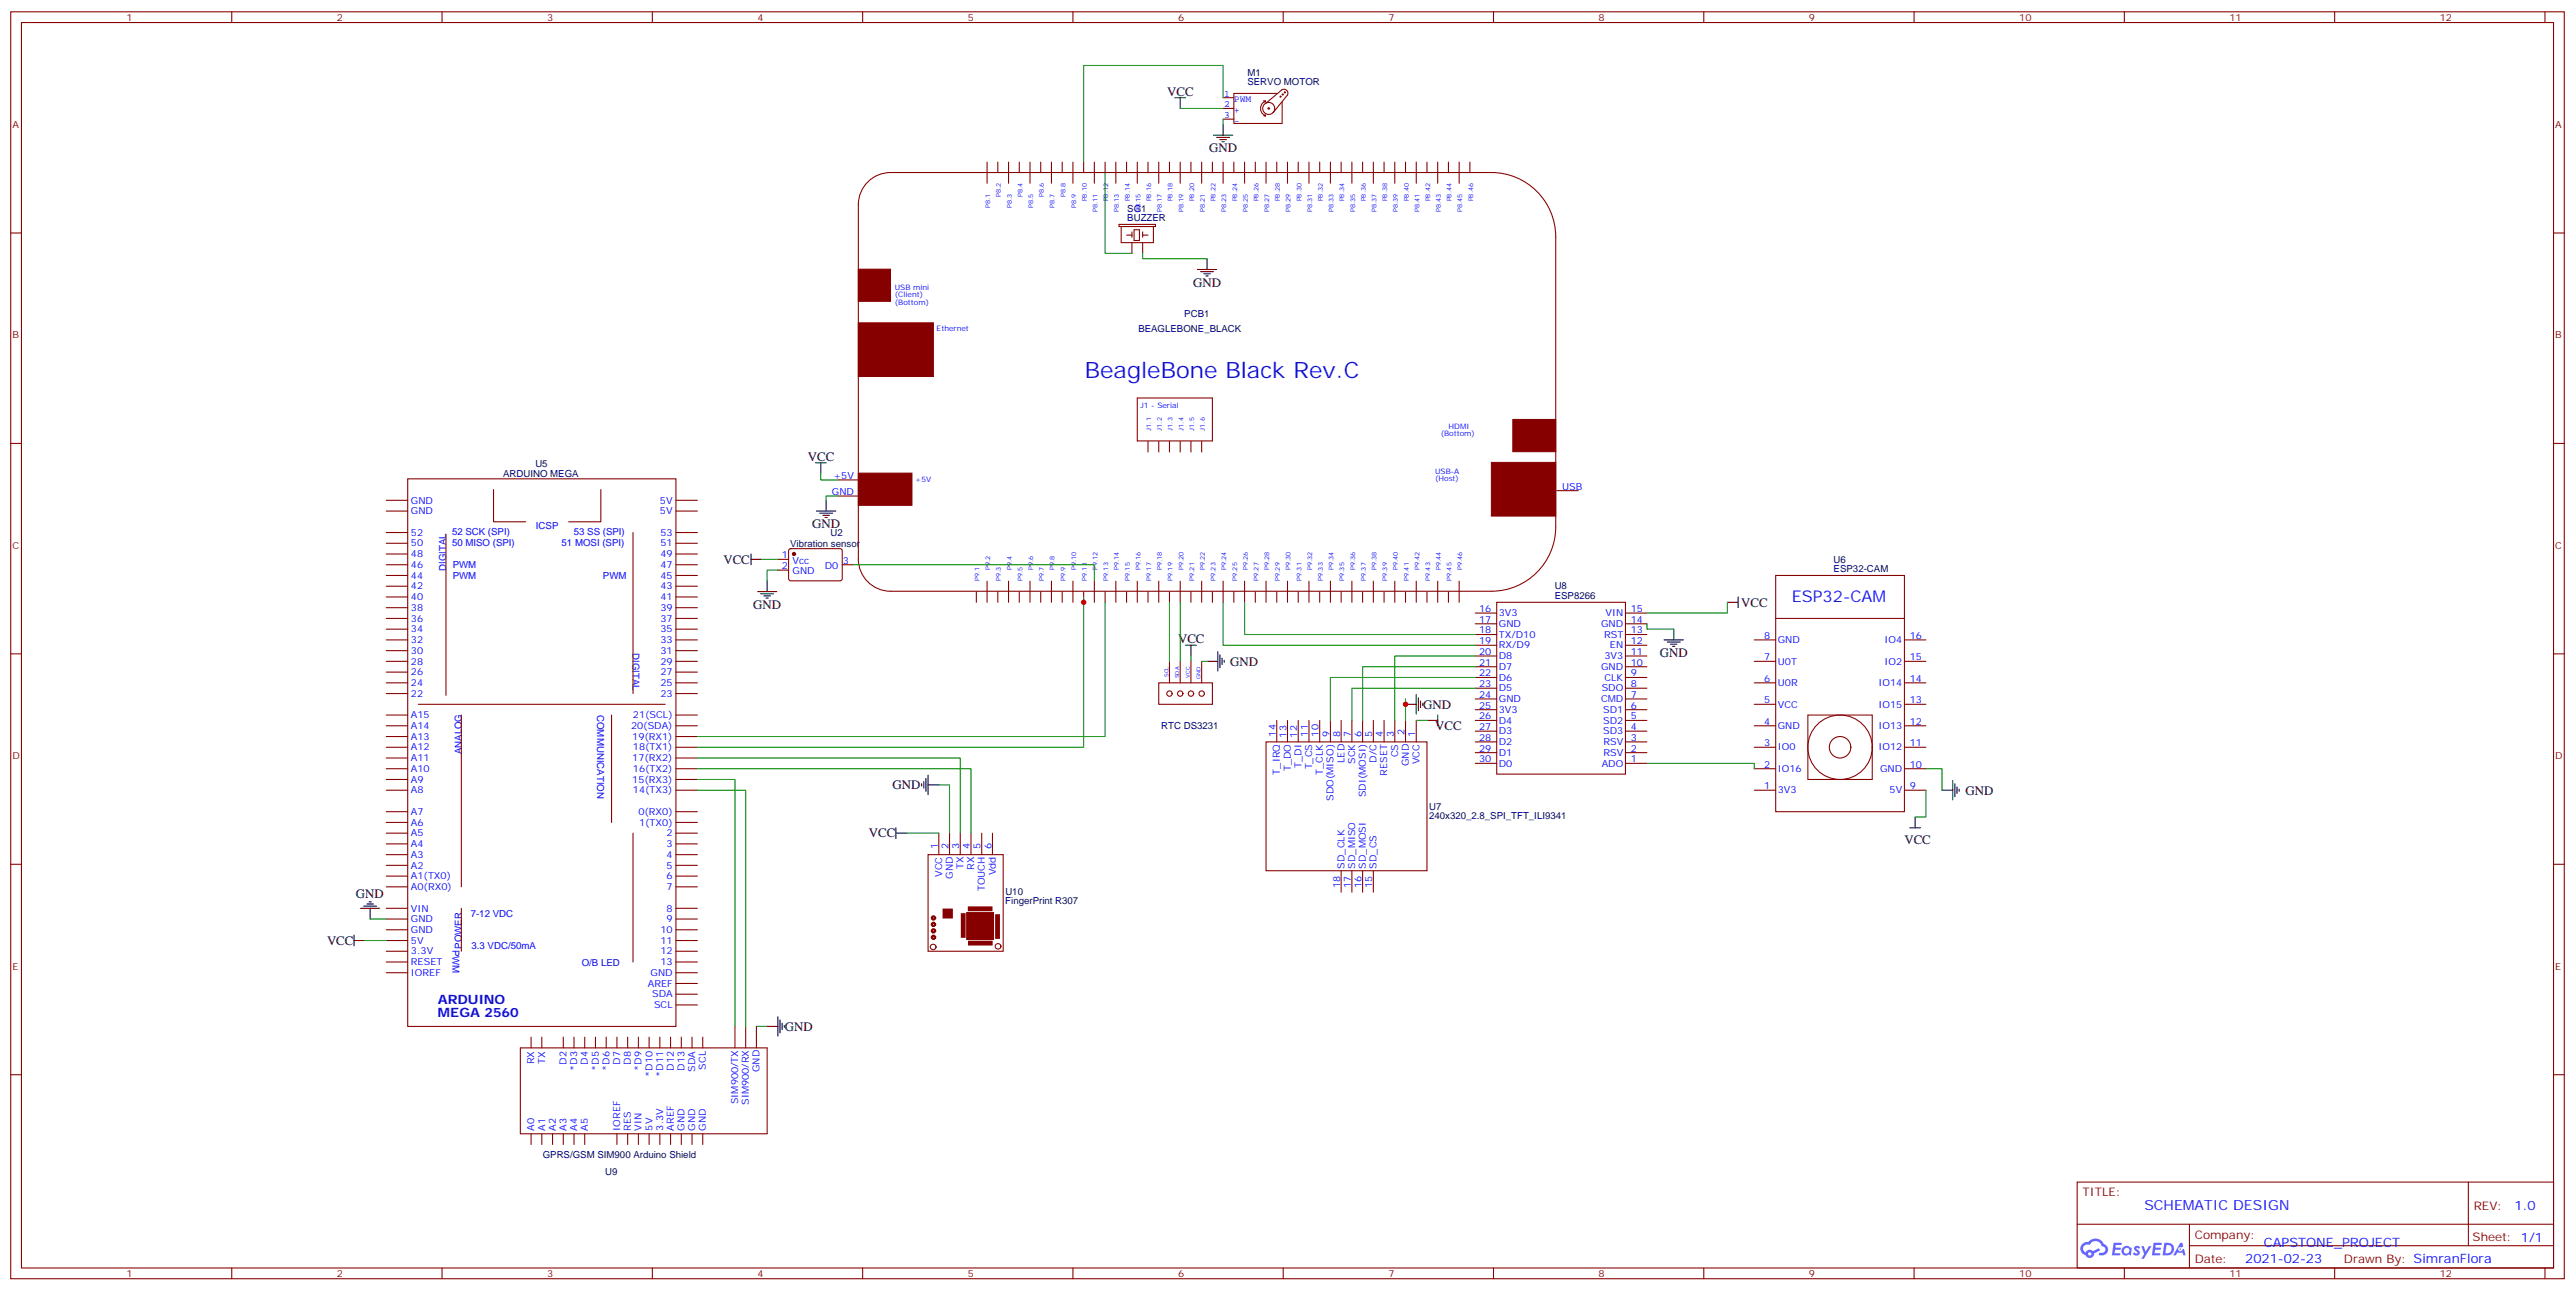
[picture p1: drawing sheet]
<svg xmlns="http://www.w3.org/2000/svg" width="847mm" height="424mm" viewBox="0 0 847 424" stroke-linecap="round" stroke-linejoin="round" font-family="sans-serif">
<defs><g id="words">
<text font-size="7.4" fill="#00f" x="356.7" y="124.2">BeagleBone Black Rev.C</text>
<text font-size="5.3" fill="#00f" x="589.1" y="197.8">ESP32-CAM</text>
<text font-size="4.6" fill="#00f" x="705.1" y="397.4">SCHEMATIC DESIGN</text>
<g font-size="4.2">
<text x="383.8" y="31.4">VCC</text>
<text x="397.6" y="50.1">GND</text>
<text x="392.3" y="94.2">GND</text>
<text x="265.6" y="151.3">VCC</text>
<text x="267.1" y="173.6">GND</text>
<text x="237.9" y="185.2">VCC</text>
<text x="247.6" y="200">GND</text>
<text x="572.5" y="199.3">VCC</text>
<text x="387.3" y="211.3">VCC</text>
<text x="545.7" y="215.9">GND</text>
<text x="404.5" y="218.7">GND</text>
<text x="468" y="232.8">GND</text>
<text x="471.9" y="239.9">VCC</text>
<text x="293.5" y="259.3">GND</text>
<text x="646.2" y="261.1">GND</text>
<text x="285.7" y="275.2">VCC</text>
<text x="626.2" y="277.3">VCC</text>
<text x="117" y="295.2">GND</text>
<text x="107.5" y="310.4">VCC</text>
<text x="258.1" y="338.7">GND</text>
</g>
<g font-size="4.2" fill="#00f">
<text x="144" y="329.8">ARDUINO</text>
<text x="144" y="334">MEGA 2560</text>
<text x="826.8" y="397.7">1.0</text>
<text x="744.4" y="409.6">CAPSTONE_PROJECT</text>
<text x="738.2" y="415">2021-02-23</text>
</g>
<g font-size="3.9" fill="#800">
<text x="684.7" y="393">TITLE:</text>
<text x="813.4" y="397.7">REV:</text>
<text x="721.6" y="407.2">Company:</text>
<text x="813" y="407.8">Sheet: 1/1</text>
<text x="721.6" y="414.9">Date:</text>
<text x="770.7" y="415">Drawn By: SimranFlora</text>
</g>
<g font-size="3.2" fill="#800">
<text x="41.6" y="6.9">1</text>
<text x="110.8" y="6.9">2</text>
<text x="179.9" y="6.9">3</text>
<text x="249.1" y="6.9">4</text>
<text x="318.2" y="6.9">5</text>
<text x="387.3" y="6.9">6</text>
<text x="456.5" y="6.9">7</text>
<text x="525.6" y="6.9">8</text>
<text x="594.8" y="6.9">9</text>
<text x="663.9" y="6.9">10</text>
<text x="733.1" y="6.9">11</text>
<text x="802.2" y="6.9">12</text>
<text x="4.1" y="42">A</text>
<text x="840.1" y="42">A</text>
<text x="4.1" y="111.1">B</text>
<text x="840.1" y="111.1">B</text>
<text x="4.1" y="180.3">C</text>
<text x="840.1" y="180.3">C</text>
<text x="4.1" y="249.4">D</text>
<text x="840.1" y="249.4">D</text>
<text x="4.1" y="318.6">E</text>
<text x="840.1" y="318.6">E</text>
<text x="41.6" y="419.6">1</text>
<text x="110.8" y="419.6">2</text>
<text x="179.9" y="419.6">3</text>
<text x="249.1" y="419.6">4</text>
<text x="318.2" y="419.6">5</text>
<text x="387.3" y="419.6">6</text>
<text x="456.5" y="419.6">7</text>
<text x="525.6" y="419.6">8</text>
<text x="594.8" y="419.6">9</text>
<text x="663.9" y="419.6">10</text>
<text x="733.1" y="419.6">11</text>
<text x="802.2" y="419.6">12</text>
</g>
<g font-size="3.2" fill="#000080">
<text x="410.2" y="27.9">SERVO MOTOR</text>
<text x="410.2" y="24.9">M1</text>
<text x="370.6" y="69.5">SG1</text>
<text x="370.6" y="72.7">BUZZER</text>
<text x="389.4" y="104.2">PCB1</text>
<text x="374.3" y="109.2">BEAGLEBONE_BLACK</text>
<text x="176" y="153.3">U5</text>
<text x="165.4" y="156.7">ARDUINO MEGA</text>
<text x="259.8" y="179.6">Vibration sensor</text>
<text x="273.1" y="176.1">U2</text>
<text x="602.9" y="184.9">U6</text>
<text x="602.9" y="188">ESP32-CAM</text>
<text x="511.2" y="196.8">ESP8266</text>
<text x="511.2" y="193.7">U8</text>
<text x="381.8" y="239.5">RTC DS3231</text>
<text x="469.9" y="269.2">240x320_2.8_SPI_TFT_ILI9341</text>
<text x="469.9" y="266">U7</text>
<text x="330.6" y="294">U10</text>
<text x="330.6" y="296.9">FingerPrint R307</text>
<text x="178.4" y="380.6">GPRS/GSM SIM900 Arduino Shield</text>
<text x="199" y="385.9">U9</text>
</g>
<g font-size="3.2" fill="#00f">
<text x="402.5" y="35.3">2</text>
<text x="402.5" y="31.8">1</text>
<text x="405.7" y="33.6">PWM</text>
<text x="402.5" y="38.8">3</text>
<text x="405.7" y="37.1">+</text>
<text x="405.7" y="40.7">-</text>
<text x="274" y="157.3">+5V</text>
<text x="513.6" y="160.9">USB</text>
<text x="135.1" y="165.5">GND</text>
<text x="217" y="165.5">5V</text>
<text x="273.5" y="162.6">GND</text>
<text x="135.1" y="169">GND</text>
<text x="176.2" y="173.8">ICSP</text>
<text x="217" y="169">5V</text>
<text x="135.1" y="176">52</text>
<text x="135.1" y="179.6">50</text>
<text x="148.6" y="175.7">52 SCK (SPI)</text>
<text x="148.6" y="179.3">50 MISO (SPI)</text>
<text x="184.7" y="179.3">51 MOSI (SPI)</text>
<text x="188.7" y="175.7">53 SS (SPI)</text>
<text x="217.2" y="176">53</text>
<text x="217.2" y="179.6">51</text>
<text x="135.1" y="183.1">48</text>
<text x="217.2" y="183.1">49</text>
<text x="257.1" y="183.4">1</text>
<text x="260.6" y="185.2">Vcc</text>
<text x="277.1" y="185.2">3</text>
<text x="135.1" y="190.1">44</text>
<text x="135.1" y="186.6">46</text>
<text x="146.8" y="187.5" transform="rotate(-90 146.8 187.5)">DIGITAL</text>
<text x="148.9" y="190.3">PWM</text>
<text x="148.9" y="186.8">PWM</text>
<text x="198.3" y="190.3">PWM</text>
<text x="217.2" y="190.1">45</text>
<text x="217.2" y="186.6">47</text>
<text x="257.1" y="187">2</text>
<text x="260.6" y="188.7">GND</text>
<text x="271.2" y="187">D0</text>
<text x="135.1" y="197.2">40</text>
<text x="135.1" y="193.7">42</text>
<text x="217.2" y="197.2">41</text>
<text x="217.2" y="193.7">43</text>
<text x="135.1" y="200.7">38</text>
<text x="217.2" y="200.7">39</text>
<text x="486.3" y="201.1">16</text>
<text x="492.8" y="202.5">3V3</text>
<text x="527.9" y="202.5">VIN</text>
<text x="536.2" y="201.1">15</text>
<text x="135.1" y="207.8">34</text>
<text x="135.1" y="204.3">36</text>
<text x="217.2" y="207.8">35</text>
<text x="217.2" y="204.3">37</text>
<text x="486.3" y="204.6">17</text>
<text x="486.3" y="208.1">18</text>
<text x="492.8" y="206">GND</text>
<text x="492.8" y="209.5">TX/D10</text>
<text x="526.5" y="206">GND</text>
<text x="527.4" y="209.5">RST</text>
<text x="536.2" y="208.1">13</text>
<text x="536.2" y="204.6">14</text>
<text x="580.1" y="209.9">8</text>
<text x="627.9" y="209.9">16</text>
<text x="135.1" y="214.8">30</text>
<text x="135.1" y="211.3">32</text>
<text x="208" y="214.6" transform="rotate(90 208 214.6)">DIGITAL</text>
<text x="217.2" y="214.8">31</text>
<text x="217.2" y="211.3">33</text>
<text x="486.3" y="211.7">19</text>
<text x="486.3" y="215.2">20</text>
<text x="492.8" y="213.1">RX/D9</text>
<text x="529.4" y="213.1">EN</text>
<text x="536.2" y="215.2">11</text>
<text x="536.2" y="211.7">12</text>
<text x="584.6" y="211.3">GND</text>
<text x="619.6" y="211.3">IO4</text>
<text x="135.1" y="221.9">26</text>
<text x="135.1" y="218.4">28</text>
<text x="217.2" y="221.9">27</text>
<text x="217.2" y="218.4">29</text>
<text x="486.3" y="218.7">21</text>
<text x="492.8" y="216.6">D8</text>
<text x="492.8" y="220.1">D7</text>
<text x="526.5" y="220.1">GND</text>
<text x="527.6" y="216.6">3V3</text>
<text x="536.2" y="218.7">10</text>
<text x="580.1" y="217">7</text>
<text x="584.6" y="218.4">U0T</text>
<text x="619.6" y="218.4">IO2</text>
<text x="627.9" y="217">15</text>
<text x="135.1" y="225.4">24</text>
<text x="217.2" y="225.4">25</text>
<text x="486.3" y="222.2">22</text>
<text x="486.3" y="225.8">23</text>
<text x="492.8" y="223.7">D6</text>
<text x="492.8" y="227.2">D5</text>
<text x="526.6" y="227.2">SDO</text>
<text x="527.6" y="223.7">CLK</text>
<text x="536.2" y="225.8">8</text>
<text x="536.2" y="222.2">9</text>
<text x="580.1" y="224">6</text>
<text x="584.6" y="225.4">U0R</text>
<text x="617.6" y="225.4">IO14</text>
<text x="627.9" y="224">14</text>
<text x="135.1" y="229">22</text>
<text x="217.2" y="229">23</text>
<text x="486.3" y="229.3">24</text>
<text x="486.3" y="232.8">25</text>
<text x="492.8" y="230.7">GND</text>
<text x="526.4" y="230.7">CMD</text>
<text x="536.2" y="232.8">6</text>
<text x="536.2" y="229.3">7</text>
<text x="580.1" y="231.1">5</text>
<text x="584.6" y="232.5">VCC</text>
<text x="617.6" y="232.5">IO15</text>
<text x="627.9" y="231.1">13</text>
<text x="135.1" y="239.5">A14</text>
<text x="135.1" y="236">A15</text>
<text x="196.4" y="234.9" transform="rotate(90 196.4 234.9)">COMMUNICATION</text>
<text x="207.5" y="239.5">20(SDA)</text>
<text x="208.1" y="236">21(SCL)</text>
<text x="486.3" y="236.4">26</text>
<text x="486.3" y="239.9">27</text>
<text x="492.8" y="234.2">3V3</text>
<text x="492.8" y="237.8">D4</text>
<text x="527.1" y="237.8">SD2</text>
<text x="527.1" y="234.2">SD1</text>
<text x="536.2" y="239.9">4</text>
<text x="536.2" y="236.4">5</text>
<text x="580.1" y="238.1">4</text>
<text x="584.6" y="239.5">GND</text>
<text x="617.6" y="239.5">IO13</text>
<text x="627.9" y="238.1">12</text>
<text x="135.1" y="243.1">A13</text>
<text x="207.9" y="243.1">19(RX1)</text>
<text x="419.5" y="242" transform="rotate(-90 419.5 242)">14</text>
<text x="423" y="242.4" transform="rotate(-90 423 242.4)">13</text>
<text x="426.5" y="242.4" transform="rotate(-90 426.5 242.4)">12</text>
<text x="430" y="242" transform="rotate(-90 430 242)">11</text>
<text x="433.6" y="242" transform="rotate(-90 433.6 242)">10</text>
<text x="437.1" y="242" transform="rotate(-90 437.1 242)">9</text>
<text x="440.6" y="242" transform="rotate(-90 440.6 242)">8</text>
<text x="444.1" y="242" transform="rotate(-90 444.1 242)">7</text>
<text x="447.7" y="242" transform="rotate(-90 447.7 242)">6</text>
<text x="451.2" y="242" transform="rotate(-90 451.2 242)">5</text>
<text x="454.7" y="242" transform="rotate(-90 454.7 242)">4</text>
<text x="458.3" y="242" transform="rotate(-90 458.3 242)">3</text>
<text x="461.8" y="241.7" transform="rotate(-90 461.8 241.7)">2</text>
<text x="465.3" y="242" transform="rotate(-90 465.3 242)">1</text>
<text x="486.3" y="243.4">28</text>
<text x="492.8" y="241.3">D3</text>
<text x="492.8" y="244.8">D2</text>
<text x="527.1" y="241.3">SD3</text>
<text x="527.2" y="244.8">RSV</text>
<text x="536.2" y="243.4">3</text>
<text x="580.1" y="245.2">3</text>
<text x="627.9" y="245.2">11</text>
<text x="135.1" y="250.1">A11</text>
<text x="135.1" y="246.6">A12</text>
<text x="151.8" y="247.9" transform="rotate(-90 151.8 247.9)">ANALOG</text>
<text x="207.9" y="250.1">17(RX2)</text>
<text x="208.1" y="246.6">18(TX1)</text>
<text x="442" y="250.7" transform="rotate(-90 442 250.7)">LED</text>
<text x="445.6" y="251.1" transform="rotate(-90 445.6 251.1)">SCK</text>
<text x="452.6" y="250.6" transform="rotate(-90 452.6 250.6)">D/C</text>
<text x="459.7" y="248.9" transform="rotate(-90 459.7 248.9)">CS</text>
<text x="463.2" y="251.8" transform="rotate(-90 463.2 251.8)">GND</text>
<text x="466.7" y="251.1" transform="rotate(-90 466.7 251.1)">VCC</text>
<text x="486.3" y="246.9">29</text>
<text x="486.3" y="250.5">30</text>
<text x="492.8" y="248.4">D1</text>
<text x="492.8" y="251.9">D0</text>
<text x="526.6" y="251.9">ADO</text>
<text x="527.2" y="248.4">RSV</text>
<text x="536.2" y="250.5">1</text>
<text x="536.2" y="246.9">2</text>
<text x="584.6" y="246.6">IO0</text>
<text x="617.6" y="246.6">IO12</text>
<text x="135.1" y="257.2">A9</text>
<text x="135.1" y="253.6">A10</text>
<text x="207.9" y="257.2">15(RX3)</text>
<text x="208.1" y="253.6">16(TX2)</text>
<text x="420.9" y="254.5" transform="rotate(-90 420.9 254.5)">T_IRQ</text>
<text x="424.4" y="253.4" transform="rotate(-90 424.4 253.4)">T_DO</text>
<text x="427.9" y="252.2" transform="rotate(-90 427.9 252.2)">T_DI</text>
<text x="431.4" y="252.8" transform="rotate(-90 431.4 252.8)">T_CS</text>
<text x="435" y="254.6" transform="rotate(-90 435 254.6)">T_CLK</text>
<text x="456.1" y="254.8" transform="rotate(-90 456.1 254.8)">RESET</text>
<text x="580.1" y="252.2">2</text>
<text x="584.6" y="253.6">IO16</text>
<text x="618.2" y="253.6">GND</text>
<text x="627.9" y="252.2">10</text>
<text x="135.1" y="260.7">A8</text>
<text x="208.1" y="260.7">14(TX3)</text>
<text x="438.5" y="263.1" transform="rotate(-90 438.5 263.1)">SDO(MISO)</text>
<text x="449.1" y="262" transform="rotate(-90 449.1 262)">SDI(MOSI)</text>
<text x="580.1" y="259.3">1</text>
<text x="584.6" y="260.7">3V3</text>
<text x="621.3" y="260.7">5V</text>
<text x="627.9" y="259.3">9</text>
<text x="135.1" y="267.8">A7</text>
<text x="209.9" y="267.8">0(RX0)</text>
<text x="135.1" y="274.8">A5</text>
<text x="135.1" y="271.3">A6</text>
<text x="210.1" y="271.3">1(TX0)</text>
<text x="219.2" y="274.8">2</text>
<text x="135.1" y="281.9">A3</text>
<text x="135.1" y="278.3">A4</text>
<text x="219.2" y="278.3">3</text>
<text x="219.2" y="281.9">4</text>
<text x="308.3" y="279" transform="rotate(-90 308.3 279)">1</text>
<text x="311.9" y="279" transform="rotate(-90 311.9 279)">2</text>
<text x="315.4" y="279" transform="rotate(-90 315.4 279)">3</text>
<text x="318.9" y="279" transform="rotate(-90 318.9 279)">4</text>
<text x="322.4" y="279" transform="rotate(-90 322.4 279)">5</text>
<text x="326" y="279" transform="rotate(-90 326 279)">6</text>
<text x="135.1" y="285.4">A2</text>
<text x="219.2" y="285.4">5</text>
<text x="316.8" y="285.6" transform="rotate(-90 316.8 285.6)">TX</text>
<text x="320.3" y="285.9" transform="rotate(-90 320.3 285.9)">RX</text>
<text x="327.4" y="287.6" transform="rotate(-90 327.4 287.6)">Vdd</text>
<text x="442" y="285.4" transform="rotate(-90 442 285.4)">SD_CLK</text>
<text x="445.6" y="285.4" transform="rotate(-90 445.6 285.4)">SD_MISO</text>
<text x="449.1" y="285.4" transform="rotate(-90 449.1 285.4)">SD_MOSI</text>
<text x="452.6" y="285.4" transform="rotate(-90 452.6 285.4)">SD_CS</text>
<text x="135.1" y="292.5">A0(RX0)</text>
<text x="135.1" y="288.9">A1(TX0)</text>
<text x="219.2" y="288.9">6</text>
<text x="219.2" y="292.5">7</text>
<text x="309.7" y="288.1" transform="rotate(-90 309.7 288.1)">VCC</text>
<text x="313.3" y="288.8" transform="rotate(-90 313.3 288.8)">GND</text>
<text x="323.8" y="292.9" transform="rotate(-90 323.8 292.9)">TOUCH</text>
<text x="440.6" y="291.9" transform="rotate(-90 440.6 291.9)">18</text>
<text x="444.1" y="291.9" transform="rotate(-90 444.1 291.9)">17</text>
<text x="447.7" y="291.9" transform="rotate(-90 447.7 291.9)">16</text>
<text x="451.2" y="291.9" transform="rotate(-90 451.2 291.9)">15</text>
<text x="135.1" y="299.5">VIN</text>
<text x="219.2" y="299.5">8</text>
<text x="135.1" y="303">GND</text>
<text x="154.8" y="301.3">7-12 VDC</text>
<text x="219.2" y="303">9</text>
<text x="135.1" y="310.1">5V</text>
<text x="135.1" y="306.6">GND</text>
<text x="151.8" y="311.8" transform="rotate(-90 151.8 311.8)">POWER</text>
<text x="155" y="311.9">3.3 VDC/50mA</text>
<text x="217.2" y="306.6">10</text>
<text x="217.2" y="310.1">11</text>
<text x="135.1" y="317.1">RESET</text>
<text x="135.1" y="313.6">3.3V</text>
<text x="148.8" y="312" transform="rotate(90 148.8 312)">PWM</text>
<text x="191.3" y="317.3">O/B LED</text>
<text x="217.2" y="313.6">12</text>
<text x="217.2" y="317.1">13</text>
<text x="135.1" y="320.7">IOREF</text>
<text x="213.9" y="320.7">GND</text>
<text x="213" y="324.2">AREF</text>
<text x="214.4" y="327.7">SDA</text>
<text x="215" y="331.3">SCL</text>
<text x="175.7" y="349.8" transform="rotate(-90 175.7 349.8)">RX</text>
<text x="179.2" y="349.5" transform="rotate(-90 179.2 349.5)">TX</text>
<text x="186.3" y="349.8" transform="rotate(-90 186.3 349.8)">D2</text>
<text x="189.8" y="351.8" transform="rotate(-90 189.8 351.8)">*D3</text>
<text x="193.3" y="349.8" transform="rotate(-90 193.3 349.8)">D4</text>
<text x="196.8" y="351.8" transform="rotate(-90 196.8 351.8)">*D5</text>
<text x="200.4" y="351.8" transform="rotate(-90 200.4 351.8)">*D6</text>
<text x="203.9" y="349.8" transform="rotate(-90 203.9 349.8)">D7</text>
<text x="207.4" y="349.8" transform="rotate(-90 207.4 349.8)">D8</text>
<text x="211" y="351.8" transform="rotate(-90 211 351.8)">*D9</text>
<text x="214.5" y="353.9" transform="rotate(-90 214.5 353.9)">*D10</text>
<text x="218" y="353.9" transform="rotate(-90 218 353.9)">*D11</text>
<text x="221.5" y="351.8" transform="rotate(-90 221.5 351.8)">D12</text>
<text x="225.1" y="351.8" transform="rotate(-90 225.1 351.8)">D13</text>
<text x="228.6" y="352.1" transform="rotate(-90 228.6 352.1)">SDA</text>
<text x="232.1" y="351.5" transform="rotate(-90 232.1 351.5)">SCL</text>
<text x="249.8" y="352.3" transform="rotate(-90 249.8 352.3)">GND</text>
<text x="242.7" y="362.8" transform="rotate(-90 242.7 362.8)">SIM900/TX</text>
<text x="246.2" y="363.1" transform="rotate(-90 246.2 363.1)">SIM900/RX</text>
<text x="175.7" y="371.5" transform="rotate(-90 175.7 371.5)">A0</text>
<text x="179.2" y="371.5" transform="rotate(-90 179.2 371.5)">A1</text>
<text x="182.7" y="371.5" transform="rotate(-90 182.7 371.5)">A2</text>
<text x="186.3" y="371.5" transform="rotate(-90 186.3 371.5)">A3</text>
<text x="189.8" y="371.5" transform="rotate(-90 189.8 371.5)">A4</text>
<text x="193.3" y="371.5" transform="rotate(-90 193.3 371.5)">A5</text>
<text x="203.9" y="371.5" transform="rotate(-90 203.9 371.5)">IOREF</text>
<text x="207.4" y="371.5" transform="rotate(-90 207.4 371.5)">RES</text>
<text x="211" y="371.5" transform="rotate(-90 211 371.5)">VIN</text>
<text x="214.5" y="371.5" transform="rotate(-90 214.5 371.5)">5V</text>
<text x="218" y="371.5" transform="rotate(-90 218 371.5)">3.3V</text>
<text x="221.5" y="371.5" transform="rotate(-90 221.5 371.5)">AREF</text>
<text x="225.1" y="371.5" transform="rotate(-90 225.1 371.5)">GND</text>
<text x="228.6" y="371.5" transform="rotate(-90 228.6 371.5)">GND</text>
<text x="232.1" y="371.5" transform="rotate(-90 232.1 371.5)">GND</text>
</g>
<g font-size="2.5" fill="#00f">
<text x="294.2" y="95.2">USB mini</text>
<text x="294.2" y="97.7">(Client)</text>
<text x="294.2" y="100.2">(Bottom)</text>
<text x="308" y="108.9">Ethernet</text>
<text x="375" y="133.9">J1 - Serial</text>
<text x="473.7" y="143.3">(Bottom)</text>
<text x="476.3" y="140.9">HDMI</text>
<text x="471.9" y="155.7">USB-A</text>
<text x="300.9" y="158.3">+5V</text>
<text x="471.9" y="158.2">(Host)</text>
</g>
<g font-size="2.1" fill="#00f">
<text x="329.1" y="64.8" transform="rotate(-90 329.1 64.8)">P8.2</text>
<text x="336.2" y="64.8" transform="rotate(-90 336.2 64.8)">P8.4</text>
<text x="343.2" y="64.8" transform="rotate(-90 343.2 64.8)">P8.6</text>
<text x="350.3" y="64.8" transform="rotate(-90 350.3 64.8)">P8.8</text>
<text x="325.6" y="68.3" transform="rotate(-90 325.6 68.3)">P8.1</text>
<text x="332.7" y="68.3" transform="rotate(-90 332.7 68.3)">P8.3</text>
<text x="339.7" y="68.3" transform="rotate(-90 339.7 68.3)">P8.5</text>
<text x="346.8" y="68.3" transform="rotate(-90 346.8 68.3)">P8.7</text>
<text x="353.8" y="68.3" transform="rotate(-90 353.8 68.3)">P8.9</text>
<text x="357.3" y="66.2" transform="rotate(-90 357.3 66.2)">P8.10</text>
<text x="360.9" y="69.7" transform="rotate(-90 360.9 69.7)">P8.11</text>
<text x="364.4" y="66.2" transform="rotate(-90 364.4 66.2)">P8.12</text>
<text x="367.9" y="69.7" transform="rotate(-90 367.9 69.7)">P8.13</text>
<text x="371.5" y="66.2" transform="rotate(-90 371.5 66.2)">P8.14</text>
<text x="375" y="69.7" transform="rotate(-90 375 69.7)">P8.15</text>
<text x="378.5" y="66.2" transform="rotate(-90 378.5 66.2)">P8.16</text>
<text x="382" y="69.7" transform="rotate(-90 382 69.7)">P8.17</text>
<text x="385.6" y="66.2" transform="rotate(-90 385.6 66.2)">P8.18</text>
<text x="389.1" y="69.7" transform="rotate(-90 389.1 69.7)">P8.19</text>
<text x="392.6" y="66.2" transform="rotate(-90 392.6 66.2)">P8.20</text>
<text x="396.2" y="69.7" transform="rotate(-90 396.2 69.7)">P8.21</text>
<text x="399.7" y="66.2" transform="rotate(-90 399.7 66.2)">P8.22</text>
<text x="403.2" y="69.7" transform="rotate(-90 403.2 69.7)">P8.23</text>
<text x="406.7" y="66.2" transform="rotate(-90 406.7 66.2)">P8.24</text>
<text x="410.3" y="69.7" transform="rotate(-90 410.3 69.7)">P8.25</text>
<text x="413.8" y="66.2" transform="rotate(-90 413.8 66.2)">P8.26</text>
<text x="417.3" y="69.7" transform="rotate(-90 417.3 69.7)">P8.27</text>
<text x="420.8" y="66.2" transform="rotate(-90 420.8 66.2)">P8.28</text>
<text x="424.4" y="69.7" transform="rotate(-90 424.4 69.7)">P8.29</text>
<text x="427.9" y="66.2" transform="rotate(-90 427.9 66.2)">P8.30</text>
<text x="431.4" y="69.7" transform="rotate(-90 431.4 69.7)">P8.31</text>
<text x="435" y="66.2" transform="rotate(-90 435 66.2)">P8.32</text>
<text x="438.5" y="69.7" transform="rotate(-90 438.5 69.7)">P8.33</text>
<text x="442" y="66.2" transform="rotate(-90 442 66.2)">P8.34</text>
<text x="445.5" y="69.7" transform="rotate(-90 445.5 69.7)">P8.35</text>
<text x="449.1" y="66.2" transform="rotate(-90 449.1 66.2)">P8.36</text>
<text x="452.6" y="69.7" transform="rotate(-90 452.6 69.7)">P8.37</text>
<text x="456.1" y="66.2" transform="rotate(-90 456.1 66.2)">P8.38</text>
<text x="459.7" y="69.7" transform="rotate(-90 459.7 69.7)">P8.39</text>
<text x="463.2" y="66.2" transform="rotate(-90 463.2 66.2)">P8.40</text>
<text x="466.7" y="69.7" transform="rotate(-90 466.7 69.7)">P8.41</text>
<text x="470.2" y="66.2" transform="rotate(-90 470.2 66.2)">P8.42</text>
<text x="473.8" y="69.7" transform="rotate(-90 473.8 69.7)">P8.43</text>
<text x="477.3" y="66.2" transform="rotate(-90 477.3 66.2)">P8.44</text>
<text x="480.8" y="69.7" transform="rotate(-90 480.8 69.7)">P8.45</text>
<text x="484.3" y="66.2" transform="rotate(-90 484.3 66.2)">P8.46</text>
<text x="378.5" y="141.5" transform="rotate(-90 378.5 141.5)">J1.1</text>
<text x="382" y="141.5" transform="rotate(-90 382 141.5)">J1.2</text>
<text x="385.6" y="141.5" transform="rotate(-90 385.6 141.5)">J1.3</text>
<text x="389.1" y="141.5" transform="rotate(-90 389.1 141.5)">J1.4</text>
<text x="392.6" y="141.5" transform="rotate(-90 392.6 141.5)">J1.5</text>
<text x="396.2" y="141.5" transform="rotate(-90 396.2 141.5)">J1.6</text>
<text x="322.1" y="190.9" transform="rotate(-90 322.1 190.9)">P9.1</text>
<text x="325.6" y="187.4" transform="rotate(-90 325.6 187.4)">P9.2</text>
<text x="329.1" y="190.9" transform="rotate(-90 329.1 190.9)">P9.3</text>
<text x="332.7" y="187.4" transform="rotate(-90 332.7 187.4)">P9.4</text>
<text x="336.2" y="190.9" transform="rotate(-90 336.2 190.9)">P9.5</text>
<text x="339.7" y="187.4" transform="rotate(-90 339.7 187.4)">P9.6</text>
<text x="343.2" y="190.9" transform="rotate(-90 343.2 190.9)">P9.7</text>
<text x="346.8" y="187.4" transform="rotate(-90 346.8 187.4)">P9.8</text>
<text x="350.3" y="190.9" transform="rotate(-90 350.3 190.9)">P9.9</text>
<text x="353.8" y="187.4" transform="rotate(-90 353.8 187.4)">P9.10</text>
<text x="357.3" y="190.9" transform="rotate(-90 357.3 190.9)">P9.11</text>
<text x="360.9" y="187.4" transform="rotate(-90 360.9 187.4)">P9.12</text>
<text x="364.4" y="190.9" transform="rotate(-90 364.4 190.9)">P9.13</text>
<text x="367.9" y="187.4" transform="rotate(-90 367.9 187.4)">P9.14</text>
<text x="371.5" y="190.9" transform="rotate(-90 371.5 190.9)">P9.15</text>
<text x="375" y="187.4" transform="rotate(-90 375 187.4)">P9.16</text>
<text x="378.5" y="190.9" transform="rotate(-90 378.5 190.9)">P9.17</text>
<text x="382" y="187.4" transform="rotate(-90 382 187.4)">P9.18</text>
<text x="385.6" y="190.9" transform="rotate(-90 385.6 190.9)">P9.19</text>
<text x="389.1" y="187.4" transform="rotate(-90 389.1 187.4)">P9.20</text>
<text x="392.6" y="190.9" transform="rotate(-90 392.6 190.9)">P9.21</text>
<text x="396.2" y="187.4" transform="rotate(-90 396.2 187.4)">P9.22</text>
<text x="399.7" y="190.9" transform="rotate(-90 399.7 190.9)">P9.23</text>
<text x="403.2" y="187.4" transform="rotate(-90 403.2 187.4)">P9.24</text>
<text x="406.7" y="190.9" transform="rotate(-90 406.7 190.9)">P9.25</text>
<text x="410.3" y="187.4" transform="rotate(-90 410.3 187.4)">P9.26</text>
<text x="413.8" y="190.9" transform="rotate(-90 413.8 190.9)">P9.27</text>
<text x="417.3" y="187.4" transform="rotate(-90 417.3 187.4)">P9.28</text>
<text x="420.8" y="190.9" transform="rotate(-90 420.8 190.9)">P9.29</text>
<text x="424.4" y="187.4" transform="rotate(-90 424.4 187.4)">P9.30</text>
<text x="427.9" y="190.9" transform="rotate(-90 427.9 190.9)">P9.31</text>
<text x="431.4" y="187.4" transform="rotate(-90 431.4 187.4)">P9.32</text>
<text x="435" y="190.9" transform="rotate(-90 435 190.9)">P9.33</text>
<text x="438.5" y="187.4" transform="rotate(-90 438.5 187.4)">P9.34</text>
<text x="442" y="190.9" transform="rotate(-90 442 190.9)">P9.35</text>
<text x="445.5" y="187.4" transform="rotate(-90 445.5 187.4)">P9.36</text>
<text x="449.1" y="190.9" transform="rotate(-90 449.1 190.9)">P9.37</text>
<text x="452.6" y="187.4" transform="rotate(-90 452.6 187.4)">P9.38</text>
<text x="456.1" y="190.9" transform="rotate(-90 456.1 190.9)">P9.39</text>
<text x="459.7" y="187.4" transform="rotate(-90 459.7 187.4)">P9.40</text>
<text x="463.2" y="190.9" transform="rotate(-90 463.2 190.9)">P9.41</text>
<text x="466.7" y="187.4" transform="rotate(-90 466.7 187.4)">P9.42</text>
<text x="470.2" y="190.9" transform="rotate(-90 470.2 190.9)">P9.43</text>
<text x="473.8" y="187.4" transform="rotate(-90 473.8 187.4)">P9.44</text>
<text x="477.3" y="190.9" transform="rotate(-90 477.3 190.9)">P9.45</text>
<text x="480.8" y="187.4" transform="rotate(-90 480.8 187.4)">P9.46</text>
</g>
<g font-size="1.8" fill="#00f">
<text x="384.2" y="222.5" transform="rotate(-90 384.2 222.5)">SCL</text>
<text x="387.7" y="222.8" transform="rotate(-90 387.7 222.8)">SDA</text>
<text x="391.2" y="222.7" transform="rotate(-90 391.2 222.7)">VCC</text>
<text x="394.8" y="223.1" transform="rotate(-90 394.8 223.1)">GND</text>
</g>
</g></defs>
<g fill="none" stroke="#870000" stroke-width=".35">
<path d="M3.5 3.9h839.6v416.3h-839.6zM7.1 7.4h832.5v409.2h-832.5zM76.2 3.9v3.5M145.3 3.9v3.5M214.5 3.9v3.5M283.6 3.9v3.5M352.8 3.9v3.5M421.9 3.9v3.5M491.1 3.9v3.5M560.2 3.9v3.5M629.4 3.9v3.5M698.5 3.9v3.5"/>
<path d="M767.6 3.9v3.5M836.8 3.9v3.5M402.2 35.6h3.5M402.2 39.2h3.5M402.2 32.1h3.5M415.4 33.2h.7M415.6 38.1h.5M415.9 37.6l.2 .5M416.1 33.2l-.2 .5M416.1 33.2a2.68 2.68 0 0 0-1.6 2.4 2.68 2.68 0 0 0 1.6 2.5M416.3 33.9l5.3-4.4a1.31 1.31 0 0 1 1.5 .2 1.31 1.31 0 0 1 .2 1.5l-4.7 5.8M417.4 35.6l-.2-.2-.3 .2 .4 .2"/>
<path d="M419.1 35.6a1.98 1.98 0 0 0-2.9-1.7 1.98 1.98 0 0 0-.1 3.4 1.98 1.98 0 0 0 3-1.5M419.8 30.7h-14.1v9.9h15.9v-7.1M421.2 31.8l-.2-.2-.1 .2 .3 .1M421.9 31l-.2-.1-.1 .1 .3 .2M422.6 30.3l-.1-.1-.2 .1 .3 .2M324.6 53.3v6.9M328.1 53.3v3.4M331.6 53.3v6.9M335.1 53.3v3.4M338.7 53.3v6.9M342.2 53.3v3.4M345.7 53.3v6.9"/>
<path d="M349.2 53.3v3.4M352.8 53.3v6.9M356.3 53.3v3.4M359.8 53.3v6.9M363.4 53.3v3.4M366.9 53.3v6.9M370.4 53.3v3.4M373.9 53.3v6.9M377.5 53.3v3.4M381 53.3v6.9M384.5 53.3v3.4M388.1 53.3v6.9"/>
<path d="M391.6 53.3v3.4M395.1 53.3v6.9M398.6 53.3v3.4M402.2 53.3v6.9M405.7 53.3v3.4M409.2 53.3v6.9M412.7 53.3v3.4M416.3 53.3v6.9M419.8 53.3v3.4M423.3 53.3v6.9M426.9 53.3v3.4M430.4 53.3v6.9"/>
<path d="M433.9 53.3v3.4M437.4 53.3v6.9M441 53.3v3.4M444.5 53.3v6.9M448 53.3v3.4M451.6 53.3v6.9M455.1 53.3v3.4M458.6 53.3v6.9M462.1 53.3v3.4M465.7 53.3v6.9M469.2 53.3v3.4M472.7 53.3v6.9"/>
<path d="M476.2 53.3v3.4M479.8 53.3v6.9M483.3 53.3v3.4M3.5 76.6h3.6M284.9 60.2a10.6 10.6 0 0 1 7.9-3.5h197.6a21.2 21.2 0 0 1 21.1 21.2v95.2a21.2 21.2 0 0 1-21.1 21.2h-197.6a10.6 10.6 0 0 1-10.6-10.6v-116.4a10.5 10.5 0 0 1 2.7-7.1zM367.9 73.7h12v.7h-12zM368.7 74.4v5.3h10.5v-5.3M370.4 77.3h1.8M372.2 76.2v1.8M372.2 79.7v3.6M372.9 75.5h1.7v3.5h-1.7zM375.7 77.3h1.8"/>
<path d="M375.7 76.2v1.8M375.7 79.7v3.6M839.6 76.6h3.5M373.9 130.8h24.7v14.1h-24.7zM3.5 145.7h3.6M134.1 157.3h88.1v180h-88.1zM275.5 157.7h7.1M377.5 145v3.5M381 145v3.5M384.5 145v3.5M388.1 145v3.5M391.6 145v3.5"/>
<path d="M395.1 145v3.5M839.6 145.7h3.5M127 167.9h7.1M127 164.4h7.1M127 175h7.1M127 178.5h7.1M146.6 175.6v52.9M162.3 160.9v10.5h10.6M197.6 160.9v10.5h-10.6M208.1 175v52.9M222.2 167.9h7.1M222.2 164.4h7.1"/>
<path d="M222.2 175h7.1M222.2 178.5h7.1M275.5 163h7.1M511.9 161.2h7M127 185.6h7.1M127 199.7h7.1M127 196.1h7.1M127 192.6h7.1M127 189.1h7.1M127 182h7.1M222.2 185.6h7.1M222.2 199.7h7.1"/>
<path d="M222.2 196.1h7.1M222.2 192.6h7.1M222.2 189.1h7.1M222.2 182h7.1M255.8 183.8h3.5M255.8 187.3h3.5M259.5 180.5l.5-.2h16.5l.4 .7v9.4l-.7 .5-16.5-.1-.4-.7v-9.1zM276.9 185.6h3.6M321 194.4v3.5M324.6 191v6.9M328.1 194.4v3.5M331.6 191v6.9"/>
<path d="M335.1 194.4v3.5M338.7 191v6.9M342.2 194.4v3.5M345.7 191v6.9M349.2 194.4v3.5M352.8 191v6.9M356.3 194.4v3.5M359.8 191v6.9M363.4 194.4v3.5M366.9 191v6.9M370.4 194.4v3.5M373.9 191v6.9"/>
<path d="M377.5 194.4v3.5M381 191v6.9M384.5 194.4v3.5M388.1 191v6.9M391.6 194.4v3.5M395.1 191v6.9M398.6 194.4v3.5M402.2 191v6.9M405.7 194.4v3.5M409.2 191v6.9M412.7 194.4v3.5M416.3 191v6.9"/>
<path d="M419.8 194.4v3.5M423.3 191v6.9M426.9 194.4v3.5M430.4 191v6.9M433.9 194.4v3.5M437.4 191v6.9M441 194.4v3.5M444.5 191v6.9M448 194.4v3.5M451.6 191v6.9M455.1 194.4v3.5M458.6 191v6.9"/>
<path d="M462.1 194.4v3.5M465.7 191v6.9M469.2 194.4v3.5M472.7 191v6.9M476.2 194.4v3.5M479.8 191v6.9M492.1 197.9h42.4v56.5h-42.4zM583.8 189.1h42.4v77.6h-42.4zM3.5 214.8h3.6M127 217.3h7.1M127 210.3h7.1M127 203.2h7.1"/>
<path d="M127 213.8h7.1M127 206.7h7.1M222.2 217.3h7.1M222.2 210.3h7.1M222.2 203.2h7.1M222.2 213.8h7.1M222.2 206.7h7.1M384.5 217.3v7.1M388.1 217.3v7.1M391.6 217.3v7.1M395.1 217.3v7.1M485.1 219.1h7"/>
<path d="M485.1 215.5h7M485.1 212h7M485.1 208.5h7M485.1 205h7M485.1 201.4h7M534.5 219.1h7M534.5 215.5h7M534.5 212h7M534.5 208.5h7M534.5 205h7M534.5 201.4h7M576.8 217.3h7"/>
<path d="M576.8 210.3h7M583.8 203.2h42.4M626.2 217.3h7M626.2 210.3h7M839.6 214.8h3.5M127 238.5h7.1M127 224.4h7.1M127 234.9h7.1M127 227.9h7.1M127 220.8h7.1M137.6 231.4h81.1M151.7 234.9v56.5"/>
<path d="M201.1 234.9v35.3M222.2 238.5h7.1M222.2 224.4h7.1M222.2 234.9h7.1M222.2 227.9h7.1M222.2 220.8h7.1M381 224.4h17.6v7h-17.6zM419.8 236.7v7.1M423.3 236.7v7.1M426.9 236.7v7.1M430.4 236.7v7.1M433.9 236.7v7.1"/>
<path d="M437.4 236.7v7.1M441 236.7v7.1M444.5 236.7v7.1M448 236.7v7.1M451.6 236.7v7.1M455.1 236.7v7.1M458.6 236.7v7.1M462.1 236.7v7.1M465.7 236.7v7.1M485.1 236.7h7M485.1 233.2h7M485.1 229.7h7"/>
<path d="M485.1 226.1h7M485.1 222.6h7M534.5 236.7h7M534.5 233.2h7M534.5 229.7h7M534.5 226.1h7M534.5 222.6h7M576.8 238.5h7M576.8 231.4h7M576.8 224.4h7M594.4 234.9h21.2v21.2h-21.2zM626.2 238.5h7"/>
<path d="M626.2 231.4h7M626.2 224.4h7M127 259.6h7.1M127 252.6h7.1M127 245.5h7.1M127 256.1h7.1M127 249.1h7.1M127 242h7.1M222.2 259.6h7.1M222.2 252.6h7.1M222.2 245.5h7.1M222.2 256.1h7.1"/>
<path d="M222.2 249.1h7.1M222.2 242h7.1M416.3 243.8h52.9v42.3h-52.9zM485.1 250.8h7M485.1 247.3h7M485.1 243.8h7M485.1 240.2h7M534.5 250.8h7M534.5 247.3h7M534.5 243.8h7M534.5 240.2h7M576.8 259.6h7"/>
<path d="M576.8 252.6h7M576.8 245.5h7M626.2 259.6h7M626.2 252.6h7M626.2 245.5h7M127 277.3h7.1M127 273.8h7.1M127 270.2h7.1M127 266.7h7.1M208.1 273.8v42.3M222.2 277.3h7.1M222.2 273.8h7.1"/>
<path d="M222.2 270.2h7.1M222.2 266.7h7.1M308.7 273.8v7M312.2 273.8v7M315.7 273.8v7M319.3 273.8v7M322.8 273.8v7M326.3 273.8v7M3.5 284h3.6M127 291.4h7.1M127 287.9h7.1M127 284.3h7.1"/>
<path d="M127 280.8h7.1M127 298.4h7.1M151.7 298.4v14.2M222.2 291.4h7.1M222.2 287.9h7.1M222.2 284.3h7.1M222.2 280.8h7.1M222.2 298.4h7.1M305.2 280.8h24.6v31.8h-24.6zM441 286.1v7.1M444.5 286.1v7.1M448 286.1v7.1"/>
<path d="M451.6 286.1v7.1M839.6 284h3.5M127 309h7.1M127 316.1h7.1M127 302h7.1M127 305.5h7.1M127 312.6h7.1M127 319.6h7.1M222.2 309h7.1M222.2 316.1h7.1M222.2 302h7.1M222.2 305.5h7.1"/>
<path d="M222.2 312.6h7.1M222.2 319.6h7.1M222.2 323.1h7.1M222.2 326.7h7.1M222.2 330.2h7.1M241.7 337.3v7M245.2 337.3v7M248.7 337.3v7M3.5 353.1h3.6M171.1 344.3h81.1v28.2h-81.1zM174.6 340.8v3.5M178.2 340.8v3.5"/>
<path d="M185.2 340.8v3.5M188.7 340.8v3.5M192.3 340.8v3.5M195.8 340.8v3.5M199.3 340.8v3.5M202.8 340.8v3.5M206.4 340.8v3.5M209.9 340.8v3.5M213.4 340.8v3.5M217 340.8v3.5M220.5 340.8v3.5M224 340.8v3.5"/>
<path d="M227.5 340.8v3.5M231.1 340.8v3.5M839.6 353.1h3.5M174.6 372.5v3.6M178.2 372.5v3.6M181.7 372.5v3.6M185.2 372.5v3.6M188.7 372.5v3.6M192.3 372.5v3.6M202.8 372.5v3.6M206.4 372.5v3.6M209.9 372.5v3.6"/>
<path d="M213.4 372.5v3.6M217 372.5v3.6M220.5 372.5v3.6M224 372.5v3.6M227.5 372.5v3.6M231.1 372.5v3.6M683 388.4h156.6v28.2h-156.6zM811.6 388.4v20.9M76.2 416.6v3.6M145.3 416.6v3.6M214.5 416.6v3.6M283.6 416.6v3.6"/>
<path d="M352.8 416.6v3.6M421.9 416.6v3.6M491.1 416.6v3.6M560.2 416.6v3.6M629.4 416.6v3.6M683 402.3h156.5M698.5 416.6v3.6M719.9 409.3h119.6M719.9 402.3v14.1M767.6 416.6v3.6M836.8 416.6v3.6"/>
<circle cx="384.5" cy="227.9" r=".88"/>
<circle cx="388.1" cy="227.9" r=".88"/>
<circle cx="391.6" cy="227.9" r=".88"/>
<circle cx="395.1" cy="227.9" r=".88"/>
<circle cx="605" cy="245.5" r="10.6"/>
<circle cx="605" cy="245.5" r="3.5"/>
<circle cx="306.8" cy="311.2" r=".92"/>
<circle cx="328.2" cy="311" r=".92"/>
</g>
<g fill="#870000" stroke="#870000" stroke-width=".33">
<path d="M282.2 106.1h24.7v17.6h-24.7z"/>
<path d="M490.4 151.9h21.1v17.7h-21.1z"/>
<path d="M497.4 137.8h14.1v10.6h-14.1z"/>
<path d="M282.2 88.4h10.6v10.6h-10.6z"/>
<path d="M282.2 155.5h17.7v10.5h-17.7z"/>
</g>
<g fill="none" stroke="#000" stroke-width=".35">
<path d="M386.3 32.1h3.5M388.1 32.1v3.5M399 44.4h6.3M400 45.2h4.3M401.1 45.9h2.1M401.8 46.6h.7M402.2 40.9v3.5M393.7 88.5h6.3M394.8 89.3h4.2M395.8 90h2.1M396.5 90.7h.7M396.9 85v3.5"/>
<path d="M268.1 152h3.5M269.9 152v3.6M268.5 167.9h6.3M269.5 168.6h4.3M270.6 169.3h2.1M271.3 170h.7M271.6 164.4v3.5M246.9 183.8h3.6M246.9 182v3.6M249.1 194.4h6.3M250.1 195.1h4.3M251.2 195.8h2.1"/>
<path d="M251.9 196.5h.7M252.2 190.9v3.5M389.8 212h3.5M391.6 212v3.5M396.9 217.3h3.5M400.4 214.1v6.4M401.1 215.2v4.2M401.8 216.3v2.1M402.5 217v.7M462.1 231.4h3.6M465.7 228.2v6.4M466.4 229.3v4.2"/>
<path d="M467.1 230.4v2.1M467.8 231.1v.7M469.2 236.7h3.5M472.7 234.9v3.6M303 257.5v.7M303.7 256.8v2.1M304.4 255.8v4.2M305.2 257.9h3.5M305.2 254.7v6.4M638.5 259.6h3.6M642.1 256.5v6.3M642.8 257.5v4.3"/>
<path d="M643.5 258.6v2.1M644.2 259.3v.7M294.6 273.8h3.5M294.6 272v3.5M627.9 272h3.6M629.7 268.5v3.5M118.5 298.4h6.4M119.6 297.7h4.2M120.6 297h2.2M121.4 296.3h.7M121.7 298.4v3.6M116.4 309h3.5"/>
<path d="M116.4 307.3v3.5M252.2 337.3h3.6M255.8 334.1v6.3M256.5 335.1v4.3M257.2 336.2v2.1M257.9 336.9v.7"/>
</g>
<g fill="none" stroke="#008700" stroke-width=".35">
<path d="M388.1 35.6h14.1M402.2 32.1v-10.6h-45.9v31.8M402.2 39.2v1.7M363.4 56.8v26.5h8.8M375.7 83.3v1.7h21.2M269.9 155.6v2.1h5.6M275.5 163h-3.9v1.4M250.5 183.8h5.3M255.8 187.3h-3.6v3.6M280.5 185.6h79.3v5.3M356.3 196.1v49.4h-127M363.4 197.9v44.1h-134.1"/>
<path d="M384.5 197.9v19.4M388.1 197.9v19.4M402.2 197.9v14.1h82.9M409.2 197.9v10.6h75.9M391.6 215.5v1.8M395.1 217.3h1.8M485.1 215.5h-26.5v21.2M485.1 219.1h-37.1v17.6M462.1 229.7v7M465.7 236.7h3.5M485.1 222.6h-47.7v14.1M485.1 226.1h-40.6v10.6"/>
<path d="M229.3 256.1h12.4v81.2M229.3 259.6h15.9v77.7M229.3 249.1h86.4v24.7M229.3 252.6h90v21.2M308.7 257.9h3.5v15.9M633.2 252.6h5.3v7M298.1 273.8h10.6M119.9 309h7.1M121.7 302h5.3M248.7 337.3h3.5"/>
</g>
<g fill="#870000" stroke="#870000" stroke-width=".35">
<path d="M317.9 299.9h8.8v8.8h-8.8z"/>
<circle cx="261.1" cy="182" r=".53"/>
</g>
<g fill="none" stroke="#870000" stroke-width=".71">
<circle cx="306.9" cy="305.9" r=".53"/>
<circle cx="306.9" cy="303.7" r=".53"/>
<circle cx="306.9" cy="301.6" r=".53"/>
<circle cx="306.9" cy="308" r=".53"/>
</g>
<g fill="#870000" stroke="#870000" stroke-width="1.1">
<path d="M316.4 300.6h.6v7h-.6z"/>
<path d="M327.7 300.9h.6v7.1h-.6z"/>
<path d="M318.8 309.6h7.1v.5h-7.1z"/>
<path d="M318.7 298.3h7.1v.6h-7.1z"/>
</g>
<path d="M310.8 299.4h1.6v1.5h-1.6z" fill="#870000" stroke="#870000" stroke-width="1.8"/>
<g fill="#5487ff">
<path d="M702 409.6a1.22 1.22 0 0 1 1.7 .2l-.4 .6a.47 .47 0 0 0-.3-.4 .47 .47 0 0 0-.6 .2l.2 .2a1.14 1.14 0 0 1 .8 1.8 1.14 1.14 0 0 1-1.9 0l-.2-.2 .4-.6 .8 .5a.29 .29 0 0 0 .3-.3 .29 .29 0 0 0-.3-.3 1.04 1.04 0 0 1-.5-1.7z"/>
<path d="M695 408.3l2.7 .2-.2 .5-1.8 .1-.1 .8h1.5l.3 .4-.4 .4h-1.5l-.2 1.1h1.7l.2 .3-.2 .3-2.6 .1z"/>
<path d="M708.1 408.3l2.7 .2-.1 .5-1.9 .1-.1 .8h1.5l.4 .4-.4 .4h-1.6l-.2 1.1h1.8l.2 .3-.2 .3-2.7 .1z"/>
<path d="M716.9 408.3h.7l.3 1.3-.6 .3a.69 .69 0 0 0-1 .3 .69 .69 0 0 0 .4 1 .69 .69 0 0 0 .9-.7l.5-.2 .5 2.2h-.7l-.3-.9h-1.7l-.5 .9h-.9z"/>
<path d="M704.1 409.4h.8l.6 1.8 1.1-1.8h.8l-2.5 4.2h-.8l.9-1.5z"/>
<path d="M711.7 408.3l-.6 4.2h1.3a2.11 2.11 0 0 0 2.5-2.1 2.11 2.11 0 0 0-2.6-2.1zM712.4 409.1a1.43 1.43 0 0 1 1.6 1.6 1.43 1.43 0 0 1-2 1.1z"/>
<path d="M698 410a1.54 1.54 0 0 0-.1 2.1 1.54 1.54 0 0 0 2.1 .1l.7 .3 .2-2.3-.5-.3a1.49 1.49 0 0 0-2.4 .1zM698.2 411a.95 .95 0 0 1 1.9 0 .95 .95 0 0 1-1.9 0z"/>
<path d="M684.7 408.7a2.18 2.18 0 0 0 1 3.7 1.44 1.44 0 0 0 1.7 .9 1.44 1.44 0 0 0 1.1-1.4l2.1-1-.5-.8-1.9 1a1.47 1.47 0 0 0-2.4 .4 1.39 1.39 0 0 1-.7-1.9 1.39 1.39 0 0 1 2-.5 2.12 2.12 0 0 1 2.2-1.3 2.12 2.12 0 0 1 1.8 1.7 1.14 1.14 0 0 1 1.1 1.4 1.14 1.14 0 0 1-1.6 .7 .43 .43 0 0 0-.5 .4 .43 .43 0 0 0 .4 .5 1.98 1.98 0 0 0 2.5-1.2 1.98 1.98 0 0 0-1.3-2.6 3.1 3.1 0 0 0-5.2-.6l-.9 .1zM686.6 412a.55 .55 0 0 1 1.1 0 .55 .55 0 0 1-1.1 0z"/>
<circle cx="716.9" cy="410.4" r=".26"/>
</g>
<path d="M568 197.9h3.5M571.5 196.1v3.6M547.2 210.3h6.3M548.2 211h4.2M549.3 211.7h2.1M550 212.4h.7M550.3 206.7v3.6" fill="none" stroke="#000" stroke-width=".35"/>
<path d="M568 197.9v3.5h-26.5M541.5 205v1.7h8.8M541.5 250.8h35.3v1.8M633.2 259.6v8.9h-3.5" fill="none" stroke="#008700" stroke-width=".35"/>
<g fill="#c00">
<circle cx="462.1" cy="231.4" r=".88"/>
<circle cx="356.3" cy="197.9" r=".88"/>
</g>
<use href="#words"/>
</svg>
